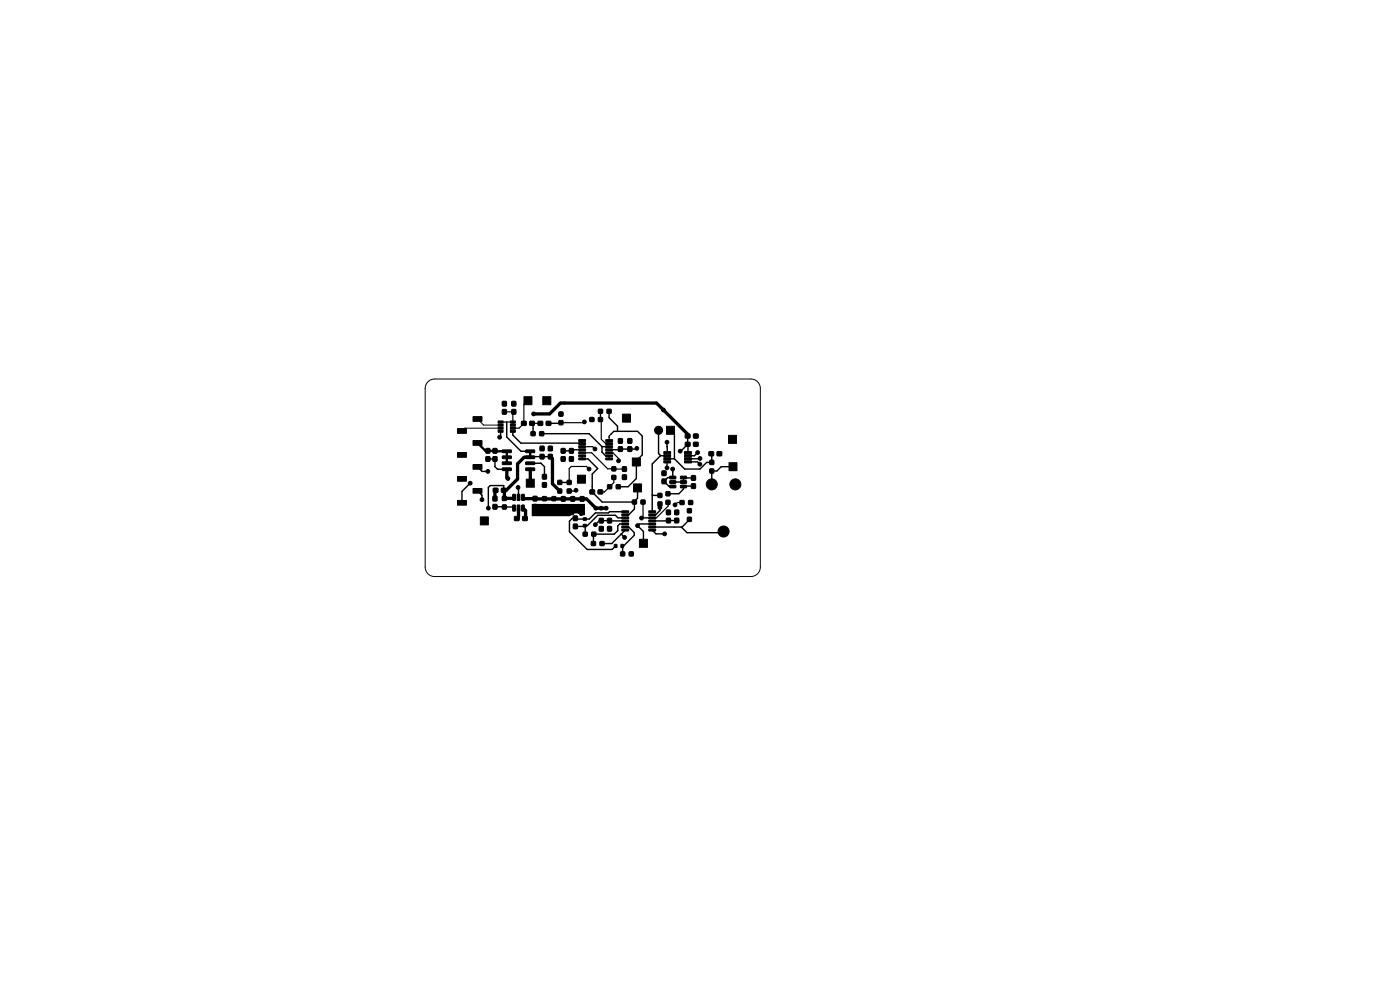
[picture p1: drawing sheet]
<svg xmlns="http://www.w3.org/2000/svg" width="297mm" height="210mm" viewBox="0 0 297 210" stroke-linecap="round" stroke-linejoin="round" font-family="sans-serif">
<g fill="#000" stroke="#000" stroke-width=".21">
<path d="M97 90.9h1.9v1h-1.9zM97 96h1.9v1h-1.9zM100.4 88.4h1.9v1h-1.9zM100.4 93.5h1.9v1h-1.9zM100.4 98.5h1.9v1h-1.9zM103.1 95.2h.8v.9h-.8zM103.1 96.9h.8v.9h-.8zM104.6 95.2h.8v.9h-.8zM104.6 96.9h.8v.9h-.8zM105.7 89.3h1v.5h-1zM105.7 90h1v.4h-1zM105.7 90.6h1v.5h-1z"/>
<path d="M105.7 91.3h1v.4h-1zM106.6 95.5l1.8-.1 .1 .5-1.9 .1zM106.6 96.7h1.8l.1 .5-1.9 .1zM106.6 98h1.8l.1 .5-1.9 .1zM106.6 99.3h1.8l.1 .4-1.9 .1zM106.6 85.2h.8v.9h-.8zM106.6 86.9h.8v.9h-.8zM108.3 91.3h1v.4h-1zM108.3 90.6h1v.5h-1zM108.3 90h1v.4h-1zM108.3 89.3h1v.5h-1zM108.6 85.2h.8v.9h-.8z"/>
<path d="M108.6 86.9h.8v.9h-.8zM111.2 84.2h1.6v1.7h-1.6zM111.5 99.3h1.9v.4l-1.8 .1zM111.5 98h1.9v.5l-1.8 .1zM111.5 96.7h1.9v.5l-1.8 .1zM111.5 95.5l1.9-.1v.5l-1.8 .1zM110.7 89.4h.9v.8h-.9zM112.4 89.4h.9v.8h-.9zM112.7 91.6h.8v.8h-.8zM114.6 96.4h.8v.9h-.8zM114.6 94.7h.8v.9h-.8zM115.1 84.2h1.7v1.7h-1.7z"/>
<path d="M114.2 89.4h.9v.8h-.9zM114.5 91.6h.8v.8h-.8zM116.3 96.4h.9v.9h-.9zM116.3 94.7h.9v.9h-.9zM115.9 89.4h.9v.8h-.9zM118.6 89.2h.8v.9h-.8zM118.6 87.4h.8v.9h-.8zM119.1 96.9h.8v.9h-.8zM119.1 95.2h.8v.9h-.8zM120.8 96.9h.8v.9h-.8zM120.8 95.2h.8v.9h-.8zM122.8 93.3h1.4v.3h-1.4z"/>
<path d="M122.8 93.9h1.4v.3l-1.4 .1zM122.8 94.6h1.4v.3h-1.4zM122.8 95.2h1.4v.3l-1.4 .1zM122.8 95.9h1.4v.3h-1.4zM122.8 96.5h1.4v.3l-1.4 .1zM122.8 97.2h1.4v.3h-1.4zM125.1 88.6h.9v.8h-.9zM127 86.8h.8v.9h-.8zM127 88.6h.8v.8h-.8zM128.8 86.8h.8v.9h-.8zM128.5 97.2h1.4l.1 .3h-1.5zM128.5 96.5h1.4l.1 .3-1.5 .1z"/>
<path d="M128.5 95.9h1.4l.1 .3h-1.5zM128.5 95.2h1.4l.1 .3-1.5 .1zM128.5 94.6h1.4l.1 .3h-1.5zM128.5 93.9h1.4l.1 .3-1.5 .1zM128.5 93.3h1.4l.1 .3h-1.5zM129.8 99h.8v.9h-.8zM131.2 93.1h.8v.9h-.8zM131.2 94.8h.8v.9h-.8zM132 87.9h1.7v1.7h-1.7zM133.2 93.1h.8v.9h-.8zM133.2 94.8h.8v.9h-.8zM134.1 97.2h1.8v1.7h-1.8z"/>
<path d="M140.8 95.8h1.5v.5h-1.5zM140.8 96.5h1.5v.4h-1.5zM140.8 97.1h1.5v.5h-1.5zM140.8 97.8h1.5v.4h-1.5zM140.5 99.9h.8v1h-.8zM141.4 90.4h1.7v1.7h-1.7zM145.2 97.8h1.5v.4h-1.5zM145.2 97.1h1.5v.5h-1.5zM145.2 96.5h1.5v.4h-1.5zM145.2 95.8h1.5v.5h-1.5zM145.4 93.8h1v.9h-1zM145.4 92.1h1v.8h-1z"/>
<path d="M147.1 93.8h1v.9h-1zM147.1 92.1h1v.8h-1zM150.4 95.8h1v.9h-1zM150.6 97.7h.8v.8h-.8zM150.6 99.5h.8v.8h-.8zM152.1 95.8h1v.9h-1zM154.5 92.4h1.7v1.7h-1.7zM154.7 98.2h1.6v1.7h-1.6zM97 101.1h1.9v1h-1.9zM97 106.2h1.9v1h-1.9zM100.4 103.6h1.9v1h-1.9zM101.9 109.7h1.7v1.7h-1.7z"/>
<path d="M104.6 107h.8v1h-.8zM104.6 105.3h.8v.9h-.8zM104.7 103.6h.9v.8h-.9zM106.6 105.3h.8v.8h-.8zM106.6 107.1h.8v.9h-.8zM106.4 103.6h.9v.8h-.9zM109.2 109.6h.9v.8h-.9zM108.8 104.9h.5v1.3l-.5-.1zM108.8 107.2h.5v1.2l-.5-.1zM109.7 104.9h.6l-.1 1.3-.5-.1zM109.7 107.2h.6l-.1 1.2-.5-.1zM110.9 109.6h.9v.8h-.9z"/>
<path d="M110.7 104.9h.5v1.3l-.5-.1zM110.7 107.2h.5v1.2l-.5-.1zM111.6 101.7h1.7v1.7h-1.7zM113.1 105.3h.8v.9h-.8zM113.1 107h.8v1h-.8zM115.1 100.7h.8v.9h-.8zM115.1 102.4h.8v.9h-.8zM115.1 105.4h.8v.8h-.8zM115.1 107.2h.8v.8h-.8zM117.1 105.4h.8v.8h-.8zM117.1 107.2h.8v.8h-.8zM118.3 103.7h.9v.9h-.9z"/>
<path d="M118.3 101.9h.9v.9h-.9zM119.1 105.4h.8v.9h-.8zM119.1 107.1h.8v.9h-.8zM120.3 101.9h.9v.9h-.9zM120.3 103.7h.9v.9h-.9zM121.1 105.4h.8v.9h-.8zM121.1 107.1h.8v.9h-.8zM121.7 111.2h.8v.9h-.8zM121.7 109.5h.8v.9h-.8zM122.5 100.8h1.7v1.7h-1.7zM123.1 105.4h.8v.9h-.8zM123.1 107.1h.8v.9h-.8z"/>
<path d="M123.8 109.9h.6v.5h-.6zM123.8 111.3h.6v.5h-.6zM123.7 112.9h.9v.8h-.9zM125.2 103.9h.9v.9h-.9zM125.5 114.9h.8v.8h-.8zM125.6 112.9h.8v.8h-.8zM127.2 110h.8v.9h-.8zM127.2 111.7h.8v.9h-.8zM126.9 103.9h.9v.9h-.9zM127.3 114.9h.8v.8h-.8zM128.9 102.8h.9v.9h-.9zM128.9 110h.8v.9h-.8z"/>
<path d="M128.9 111.7h.8v.9h-.8zM130.4 115.5h.5v.6h-.5zM129.8 100.9h.8v.8h-.8zM130.7 102.8h.9v.9h-.9zM131.8 115.5h.5v.6h-.5zM131.9 108.4h1.4l.1 .3h-1.4zM131.9 109h1.4l.1 .3-1.4 .1zM131.9 109.7h1.4l.1 .3h-1.4zM131.9 110.3h1.4l.1 .3-1.4 .1zM131.9 111h1.4l.1 .3h-1.4zM131.9 111.6h1.4l.1 .3-1.4 .1zM131.9 112.3h1.4l.1 .3h-1.4z"/>
<path d="M132.1 100.8h.8v.9h-.8zM132.1 99h.8v1h-.8zM131.7 117.1h.8v.8h-.8zM134.4 102.7h1.7v1.7h-1.7zM133.5 117.1h.8v.8h-.8zM134.2 106.1h.8v.8h-.8zM135.6 114.4h1.8v1.7h-1.8zM136 106.1h.8v.8h-.8zM137.7 112.3h1.3l.1 .3h-1.4zM137.7 111.6h1.3l.1 .3-1.4 .1zM137.7 111h1.3l.1 .3h-1.4zM137.7 110.3h1.3l.1 .3-1.4 .1z"/>
<path d="M137.7 109.7h1.3l.1 .3h-1.4zM137.7 109h1.3l.1 .3-1.4 .1zM137.7 108.4h1.3l.1 .3h-1.4zM139.6 104.7h.8v.8h-.8zM139.6 106.5h.8v.8h-.8zM140.5 101.6h.8v1h-.8zM141.3 106.1h.8v.9h-.8zM141.3 104.3h.8v.9h-.8zM141.4 110h.8v.9h-.8zM141.4 108.2h.8v1h-.8zM143.2 110h.8v.9h-.8zM143.2 108.2h.8v1h-.8z"/>
<path d="M142.1 101h1.2l.1 .5-1.2 .1zM142.1 102h1.2l.1 .5h-1.2zM142.1 102.9h1.2l.1 .5-1.2 .1zM144.3 106.2h.8v.8h-.8zM144.4 102.9h1.2l.1 .5-1.3 .1zM144.4 102h1.2l.1 .5h-1.3zM144.4 101h1.2l.1 .5-1.3 .1zM145.8 109.7h.9v.9h-.9zM145.8 107.9h.9v.9h-.9zM146.1 106.2h.8v.8h-.8zM146.7 100.9h.8v1h-.8zM146.7 102.6h.8v1h-.8z"/>
<circle cx="98" cy="96.5" r=".4"/>
<circle cx="106" cy="92.8" r=".4"/>
<circle cx="107" cy="85.6" r=".4"/>
<circle cx="109" cy="85.6" r=".4"/>
<circle cx="109" cy="87.4" r=".4"/>
<circle cx="113.2" cy="87.8" r=".4"/>
<circle cx="115" cy="95.1" r=".4"/>
<circle cx="116.8" cy="95.1" r=".4"/>
<circle cx="119" cy="87.8" r=".4"/>
<circle cx="119.5" cy="97.4" r=".4"/>
<circle cx="121.2" cy="95.6" r=".4"/>
<circle cx="121.2" cy="97.4" r=".4"/>
<circle cx="124" cy="89.5" r=".4"/>
<circle cx="125" cy="99.5" r=".4"/>
<circle cx="125.6" cy="89" r=".4"/>
<circle cx="126.2" cy="95.3" r=".4"/>
<circle cx="131.2" cy="97.8" r=".4"/>
<circle cx="131.6" cy="93.5" r=".4"/>
<circle cx="133.6" cy="93.5" r=".4"/>
<circle cx="135.1" cy="95.1" r=".4"/>
<circle cx="139.7" cy="91.3" r=".85"/>
<circle cx="140.7" cy="87" r=".4"/>
<circle cx="141.5" cy="93.8" r=".4"/>
<circle cx="141.5" cy="99.3" r=".4"/>
<circle cx="142.7" cy="99.5" r=".4"/>
<circle cx="144.3" cy="95.7" r=".4"/>
<circle cx="147.6" cy="94.3" r=".4"/>
<circle cx="147.6" cy="92.5" r=".4"/>
<circle cx="148" cy="96" r=".4"/>
<circle cx="148.5" cy="98.5" r=".4"/>
<circle cx="148.5" cy="97.3" r=".4"/>
<circle cx="152.6" cy="96.3" r=".4"/>
<circle cx="98" cy="101.6" r=".4"/>
<circle cx="99.7" cy="102.5" r=".4"/>
<circle cx="102.2" cy="106" r=".4"/>
<circle cx="103.5" cy="100" r=".4"/>
<circle cx="103.6" cy="107.8" r=".4"/>
<circle cx="105.1" cy="104" r=".4"/>
<circle cx="107.8" cy="101.5" r=".4"/>
<circle cx="109.9" cy="103.4" r=".4"/>
<circle cx="113.5" cy="108.8" r=".4"/>
<circle cx="115.5" cy="102.9" r=".4"/>
<circle cx="115.5" cy="108.8" r=".4"/>
<circle cx="117.5" cy="108.8" r=".4"/>
<circle cx="119.5" cy="108.8" r=".4"/>
<circle cx="121.4" cy="108.8" r=".4"/>
<circle cx="122.2" cy="104" r=".4"/>
<circle cx="123.6" cy="108.8" r=".4"/>
<circle cx="126.3" cy="111.3" r=".4"/>
<circle cx="126.4" cy="107.8" r=".4"/>
<circle cx="127.5" cy="107.8" r=".4"/>
<circle cx="127.6" cy="112.2" r=".4"/>
<circle cx="128.6" cy="107.8" r=".4"/>
<circle cx="129.3" cy="112.2" r=".4"/>
<circle cx="132.5" cy="101.2" r=".4"/>
<circle cx="132.5" cy="114" r=".4"/>
<circle cx="133.9" cy="117.5" r=".4"/>
<circle cx="135.3" cy="111.5" r=".4"/>
<circle cx="136.1" cy="109.9" r=".4"/>
<circle cx="140" cy="107.7" r=".4"/>
<circle cx="140.9" cy="100.4" r=".4"/>
<circle cx="141" cy="113.2" r=".4"/>
<circle cx="141.8" cy="110.4" r=".4"/>
<circle cx="141.8" cy="108.7" r=".4"/>
<circle cx="143.2" cy="107.1" r=".4"/>
<circle cx="143.6" cy="108.7" r=".4"/>
<circle cx="143.6" cy="110.4" r=".4"/>
<circle cx="146.2" cy="108.3" r=".4"/>
<circle cx="146.5" cy="106.6" r=".4"/>
<circle cx="147.1" cy="101.4" r=".4"/>
<circle cx="151" cy="102.7" r="1.17"/>
<circle cx="153.5" cy="112.7" r="1.17"/>
<circle cx="156" cy="102.7" r="1.17"/>
</g>
<g fill="none" stroke="#000" stroke-width=".3">
<path d="M101.3 99l1 1h1.2M103.5 97.4h1.5v1.6l.5 .5h2M106.2 91.5v1.1l-.2 .2M107.5 89.5v3.2l3 3h2M108.8 91.5v.8l1.7 1.7 13 .1v-.6M112.5 98.3h2.2l.8 .7v2.1M112.9 89.8l.2 .2v2M114.9 92h10.1l2.7 2.8M116.7 96.9h-4.1l-.1 .1M119 89.7l-.1 .1h-2.5M123.5 96.7v.7h1.2l2.1 2-1.2 1.2v3.8l2.2 2.1h6.8M123.5 95.4h-2l-.3 .2h-1.7"/>
<path d="M127.4 87.3v1.7M127.4 87.3h.1M127.7 94.8v1.1l.8 .8h.7v.7M127.7 94.8h1.5M129.2 87.3v1.3l1.8 1.8v1.1M129.6 92.1l.6-.6h5l1 1v4l-1.2 1.3v3.7l-1.8 1.8h-2M135.1 95.1l-.2 .2-5.7 .1M139.7 91.3v4.9l.4 .5M140.1 96.7h1.5M140.1 96.7l-1.7 1.7v10.2M141.5 93.8l.1 2.2M141.6 98l-.1 1.3"/>
<path d="M141.6 97.3h1.5M142.2 91.3l.9 .8v5.2M142.7 99.5v1.8h-1l-.8 .8 1.1 1.1h.7M145.9 94.3l-1.6 1.4M145.9 94.3v1.7M145.9 92.5v1.8M145.9 98h2.1l.5 .5M148 96l-.7 .7h-1.4M148.5 97.3h-2.6M150.9 96.3l.1 1.8h-1.1l-1.4 1.4h-3.3l-2.1-2.2M155.5 99h-2.5l-.9 .9h-1.1v2.9M99.7 102.5l-1.7 1.8v2.4"/>
<path d="M101.3 104.1l1 1v.9M105 107.5l3.8 .1 .2 .2M106.9 104l-.1-1h-2.8l-.4 .4v4.4M109.9 103.4l.1 2.1M118.7 102.3h2.1M122.2 104l-.2 .2h-1.2M124.1 111.5l-.2 .2h-1.8M124.1 111.5v1.8M131.8 113.3l.7 .7M132.5 101.2h.1M132.6 110.5l-5.4-.1-.9 .9M132.6 109.9h-1.5l-.5-.6h-3.8l-2.2 2.2h-.5"/>
<path d="M132.6 108.6h-3.3l-.2 .2h-2.8l-1.3 1.3h-2.8l-.1-.2h-.7l-.6 .7v2.2l3.8 3.8h5.3l.7-.8M132.6 111.8h.8l1.2 1.2v.6l-2.3 2.2h-.3l.1 1.7M132.6 111.2h-1.1l-.4 .4v1l-.8 .7h-4.3l-.1 2M132.6 112.5l-2.8 2.8h-2.1M135.2 103.5v2.2l-.6 .6v1.7l-1.2 1.2h-.8M138.4 109.9h-2.3M138.4 111.8h6.1l1.2 1.2h7.5l.3-.2M138.4 105l1.6 .1M138.4 111.2h-2.8l-.4 .3 1.3 1.3v2.5M138.4 112.5l.8 .8h1.8M140 106.9v1.4l-.9 .9h-.7M143.6 110.4l-5.2 .1"/>
<path d="M146.2 110.2l-1.6 1.7M147.1 101.4l-2.1-.1v1h-2.3M147.1 103.1h-2l-.1 .7-1 .9h-2.3"/>
</g>
<path d="M107.5 99.5v1.8l.3 .2M112.5 97h-1.3l-1.4 1.4v3.2l-2.4 2.4h-.5l.1 .1v1.6h1.8l.2-.2M112.5 99.5v.1M112.5 99.6v2.9M113.2 87.8h3.4l2.3-2.3h20.4l6.6 6.6v.4M116.7 96.9l.5 .4v5.3l1.5 1.6M105.1 104l-.1 .1v1.7M110 107.8v1.8l-.4 .4M110.9 105.5l.3 .3h13.2l2 2h2.2M110.9 107.8l.6 .5v1.6l-.1 .1" fill="none" stroke="#000" stroke-width=".7"/>
<path d="M101.3 94l1.7 1.6 4.5 .1v2.6M112.5 95.7v1.3" fill="none" stroke="#000" stroke-width=".5"/>
<g fill="none" stroke="#000" stroke-width=".25">
<path d="M106.2 89.5h2.6M107 87.4h2l-.2 .2v2.6M112 85l-.9 .9v3.9l-1 1h-1.3M112.9 89.8h1.7M123.5 96.1h2l3.4 3.4h3.6M123.5 94.8h2.2l.5 .5M123.9 89.4l-.1 .3h-4.8M125 99.5l-.6-.5h-3.2l-.4 .4v2.9M127.6 89v4.2l.9 .9h.7M129.2 96.1h.8l1.2 1.2v.5M129.6 92.1a1.32 1.32 0 0 0-.4 1.4M130.3 101.4l-.1-.1v1.1l-2 2h-.8"/>
<path d="M136.4 106.5v3.1l-.3 .3M141.7 106.9v.5l-2.4 2.5h-.9M144.7 106.6h-1l-.5 .5"/>
</g>
<path d="M90.8 81l.6-.4 .8-.2h67.1a2 2 0 0 1 2 2v37.9a2 2 0 0 1-2 2h-67.1a2 2 0 0 1-2-2v-37.9l.1-.7zM101.3 88.9l1.3 1.3h3.6M106.2 90.8h-7.6l-.6 .6" fill="none" stroke="#000" stroke-width=".21"/>
<path d="M112.8 107l11.2-.1 .1 .1v2.2a.94 .94 0 0 1-1.5-.2l-.9-.1-.8 .6h-8l-.1-.1z" fill="#000"/>
</svg>
